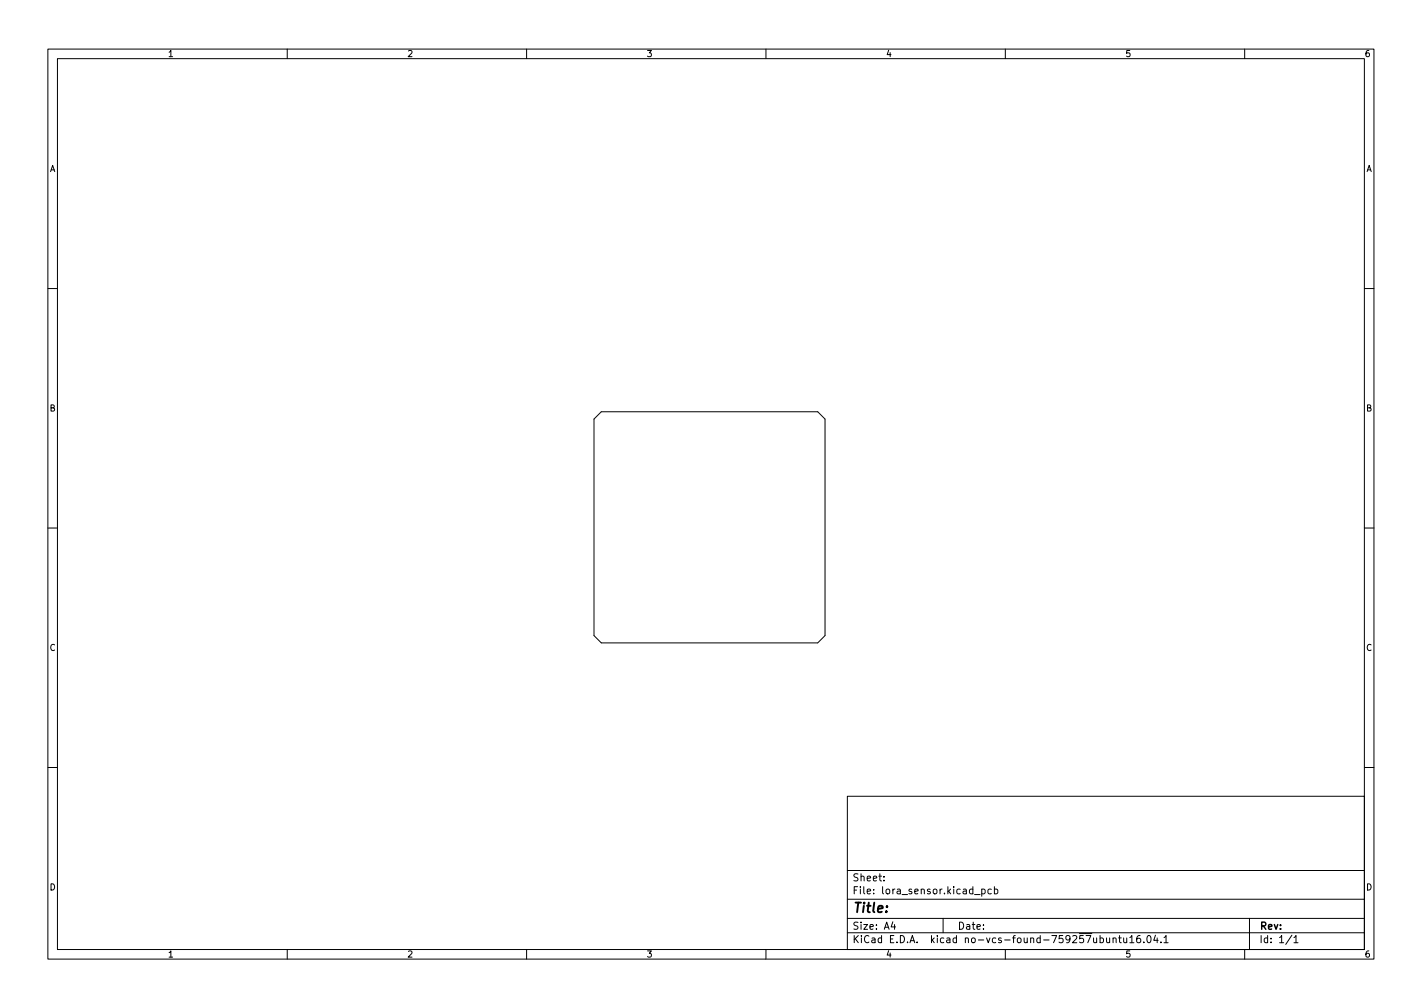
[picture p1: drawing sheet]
<svg xmlns="http://www.w3.org/2000/svg" width="297mm" height="210mm" viewBox="0 0 297 210" stroke-linecap="round" stroke-linejoin="round" font-family="sans-serif">
<defs><g id="words">
<text font-size="2.8" x="178" y="190.6">Title:</text>
<g font-size="2.1">
<text x="178" y="184">Sheet:</text>
<text x="178" y="186.7">File: lora_sensor.kicad_pcb</text>
<text x="178" y="196.9">KiCad E.D.A. kicad no-vcs-found-759257ubuntu16.04.1</text>
<text x="178" y="194.1">Size: A4</text>
<text x="200" y="194.1">Date:</text>
<text x="263" y="194.1">Rev:</text>
<text x="263" y="196.9">Id: 1/1</text>
</g>
<g font-size="1.8">
<text x="35" y="11.9">1</text>
<text x="85" y="11.9">2</text>
<text x="135" y="11.9">3</text>
<text x="185" y="11.9">4</text>
<text x="235" y="11.9">5</text>
<text x="285" y="11.9">6</text>
<text x="10.3" y="35.9">A</text>
<text x="285.3" y="35.9">A</text>
<text x="10.3" y="85.9">B</text>
<text x="285.3" y="85.9">B</text>
<text x="10.3" y="135.9">C</text>
<text x="285.3" y="135.9">C</text>
<text x="10.3" y="185.9">D</text>
<text x="285.3" y="185.9">D</text>
<text x="35" y="199.9">1</text>
<text x="85" y="199.9">2</text>
<text x="135" y="199.9">3</text>
<text x="185" y="199.9">4</text>
<text x="235" y="199.9">5</text>
<text x="285" y="199.9">6</text>
</g>
</g></defs>
<g fill="none" stroke="#000" stroke-width=".21">
<path d="M10 10.2h277v190.1h-277zM12 12.2h273v186.1h-273zM60 10.2v2M110 10.2v2M160 10.2v2M210 10.2v2M260 10.2v2M10 60.2h2M285 60.2h2M124.1 87.5l1.5-1.5h45.2l1.5 1.5v45.2l-1.5 1.5h-45.2l-1.5-1.5zM10 110.2h2M285 110.2h2"/>
<path d="M10 160.2h2M177 166.3h108v32h-108zM285 160.2h2M60 198.3v2M110 198.3v2M160 198.3v2M177 194.8h108M177 191.8h108M177 187.8h108M177 181.8h108M184.6 183.8v.1M184.6 183v.1"/>
<path d="M186.5 192.5l-.4 1h1M186.9 193v1M197 191.8v3M203.6 186.8h1.1M205.1 185.7l.4-.1 .3 .3-.2 .7h-.5M205.1 185.6v1.5M207.1 185.7l-.5-.1-.2 .3 .1 .7h.6M207.7 185.7l.4-.1 .3 .3-.1 .7h-.6M207.7 185.1v1.5M210 198.3v2M229.8 195.9l.4-.1 .3 .3-.1 .7h-.6M231.1 195.8l.1 1h.4l.2-.1"/>
<path d="M231.8 195.8v1M232.5 196l.2-.2 .4 .1v.9M232.5 195.8v1M233.6 195.8h.6M233.9 195.3v1.3l.3 .2M234.7 195.8l.1 1h.3l.3-.1M235.4 195.8v1M236 195.8l.4-.5v1.5M236 196.8h.9M238.1 195.3l-.4 .1a1.01 1.01 0 0 0 0 1.4l.5-.1 .1-.5-.3-.3-.4 .1-.2 .2M238.9 196.7v.1M239.8 195.4l.1-.1a.8 .8 0 0 1 .6 .8 .8 .8 0 0 1-.6 .7 1 1 0 0 1-.1-1.4z"/>
<path d="M241.4 195.3l-.4 1h.9M241.7 195.8v1M242.5 196.7v.1M243.1 195.8l.5-.5v1.5M243.1 196.8h.9M260 198.3v2M261 191.8v6.5M269.9 195.3l-1.3 1.9M270.3 195.8l.4-.5v1.5M270.3 196.8h.8"/>
</g>
<use href="#words"/>
</svg>
